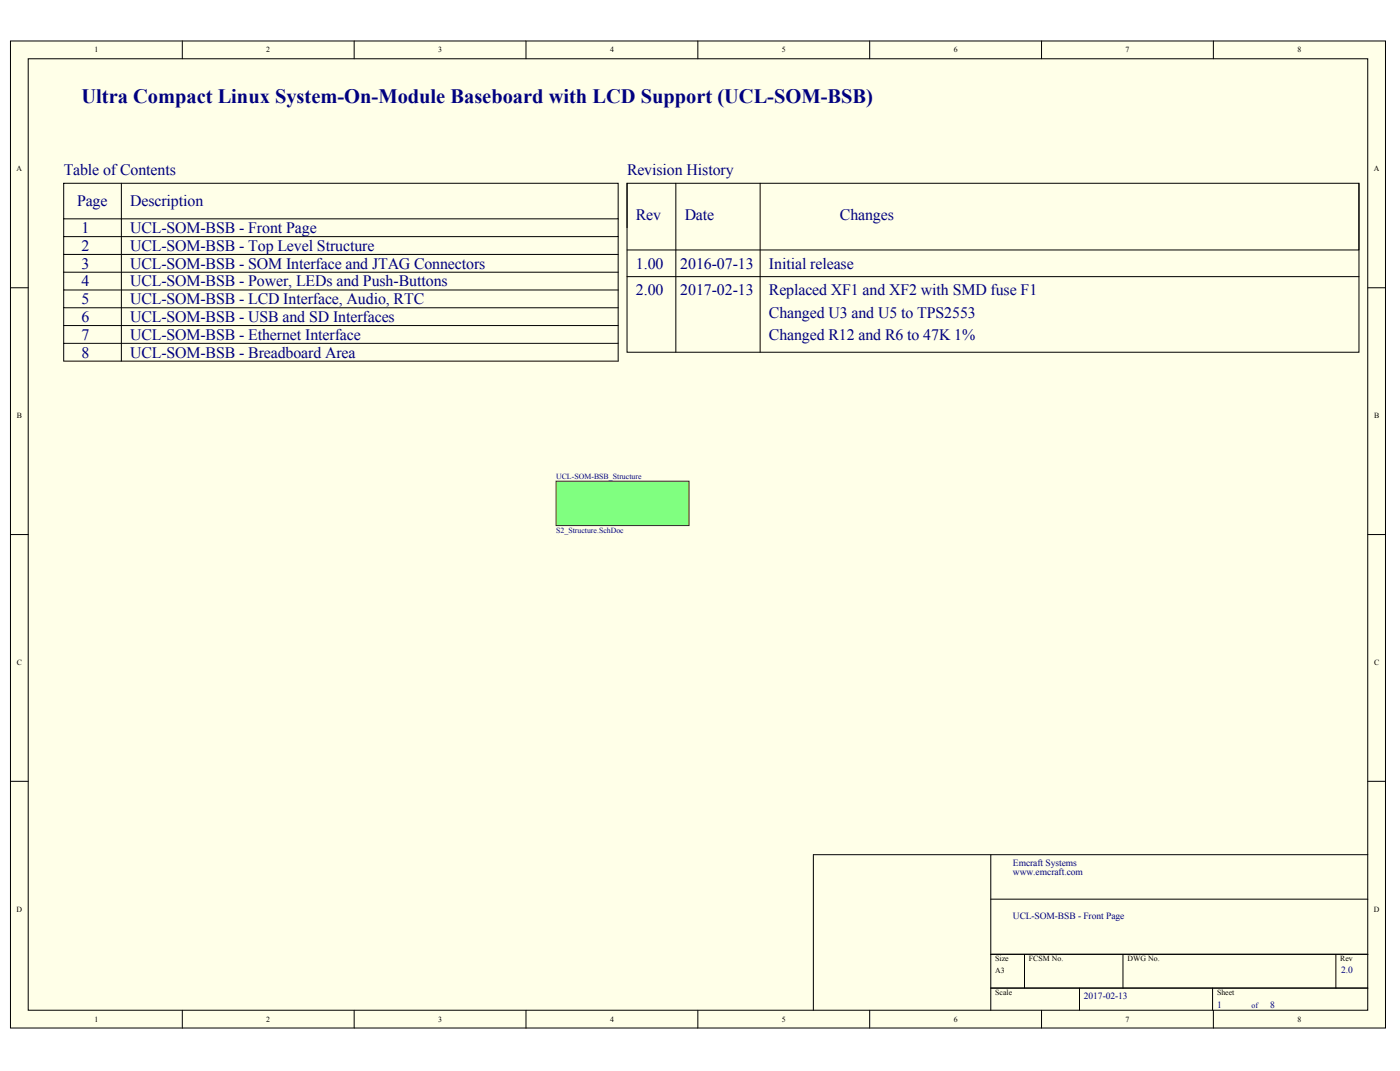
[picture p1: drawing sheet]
<svg xmlns="http://www.w3.org/2000/svg" width="271mm" height="207mm" viewBox="0 0 271 207" stroke-linecap="round" stroke-linejoin="round" font-family="sans-serif">
<defs><g id="words">
<text font-size="4" fill="#000080" x="15.8" y="19.9">Ultra Compact Linux System-On-Module Baseboard with LCD Support (UCL-SOM-BSB)</text>
<g font-size="3.1" fill="#000080">
<text x="12.3" y="33.9">Table of Contents</text>
<text x="121.3" y="33.9">Revision History</text>
<text x="14.9" y="39.9">Page</text>
<text x="25.2" y="39.9">Description</text>
<text x="15.8" y="45.1">1</text>
<text x="25.2" y="45.1">UCL-SOM-BSB - Front Page</text>
<text x="123.1" y="42.5">Rev</text>
<text x="132.5" y="42.5">Date</text>
<text x="162.6" y="42.5">Changes</text>
<text x="15.8" y="48.5">2</text>
<text x="15.8" y="51.9">3</text>
<text x="25.2" y="48.5">UCL-SOM-BSB - Top Level Structure</text>
<text x="25.2" y="51.9">UCL-SOM-BSB - SOM Interface and JTAG Connectors</text>
<text x="123.1" y="51.9">1.00</text>
<text x="131.6" y="51.9">2016-07-13</text>
<text x="148.8" y="51.9">Initial release</text>
<text x="15.8" y="55.4">4</text>
<text x="15.8" y="58.8">5</text>
<text x="25.2" y="55.4">UCL-SOM-BSB - Power, LEDs and Push-Buttons</text>
<text x="25.2" y="58.8">UCL-SOM-BSB - LCD Interface, Audio, RTC</text>
<text x="123.1" y="57.1">2.00</text>
<text x="131.6" y="57.1">2017-02-13</text>
<text x="148.8" y="57.1">Replaced XF1 and XF2 with SMD fuse F1</text>
<text x="15.8" y="62.3">6</text>
<text x="15.8" y="65.7">7</text>
<text x="25.2" y="65.7">UCL-SOM-BSB - Ethernet Interface</text>
<text x="25.2" y="62.3">UCL-SOM-BSB - USB and SD Interfaces</text>
<text x="148.8" y="61.4">Changed U3 and U5 to TPS2553</text>
<text x="148.8" y="65.7">Changed R12 and R6 to 47K 1%</text>
<text x="15.8" y="69.1">8</text>
<text x="25.2" y="69.1">UCL-SOM-BSB - Breadboard Area</text>
</g>
<g font-size="1.8" fill="#000080">
<text x="196" y="167.4">Emcraft Systems</text>
<text x="196" y="169.1">www.emcraft.com</text>
<text x="196" y="177.7">UCL-SOM-BSB - Front Page</text>
<text x="259.6" y="188">2.0</text>
<text x="209.8" y="193.2">2017-02-13</text>
<text x="235.5" y="194.9">1</text>
<text x="245.8" y="194.9">8</text>
</g>
<g font-size="1.5">
<text x="18.3" y="10.1">1</text>
<text x="51.5" y="10.1">2</text>
<text x="84.8" y="10.1">3</text>
<text x="118.1" y="10.1">4</text>
<text x="151.3" y="10.1">5</text>
<text x="184.6" y="10.1">6</text>
<text x="217.8" y="10.1">7</text>
<text x="251.1" y="10.1">8</text>
<text x="3.2" y="33.1">A</text>
<text x="265.9" y="33.1">A</text>
<text x="3.2" y="80.8">B</text>
<text x="265.9" y="80.8">B</text>
<text x="3.2" y="128.6">C</text>
<text x="265.9" y="128.6">C</text>
<text x="3.2" y="176.3">D</text>
<text x="265.9" y="176.3">D</text>
<text x="192.6" y="185.9">Size</text>
<text x="199.1" y="185.9">FCSM No.</text>
<text x="218.2" y="185.9">DWG No.</text>
<text x="259.4" y="185.9">Rev</text>
<text x="192.6" y="188.1">A3</text>
<text x="18.3" y="197.6">1</text>
<text x="51.5" y="197.6">2</text>
<text x="84.8" y="197.6">3</text>
<text x="118.1" y="197.6">4</text>
<text x="151.3" y="197.6">5</text>
<text x="184.6" y="197.6">6</text>
<text x="192.6" y="192.4">Scale</text>
<text x="217.8" y="197.6">7</text>
<text x="235.5" y="192.4">Sheet</text>
<text x="251.1" y="197.6">8</text>
</g>
<g font-size="1.5" fill="#000080">
<text x="107.6" y="92.7">UCL-SOM-BSB_Structure</text>
<text x="107.6" y="103">S2_Structure.SchDoc</text>
<text x="242.2" y="194.8">of</text>
</g>
</g></defs>
<g fill="#ffffe8" stroke="#000" stroke-width=".19">
<path d="M2 7.9h266.1v190.9h-266.1z"/>
<path d="M5.5 11.4h259.2v183.9h-259.2z"/>
</g>
<g fill="none" stroke="#000" stroke-width=".19">
<path d="M35.3 7.9v3.5M68.5 7.9v3.5M101.8 7.9v3.5M135 7.9v3.5M168.3 7.9v3.5M201.6 7.9v3.5M234.8 7.9v3.5M121.3 35.4v32.7h141.7v-32.7M130.8 35.4v32.7M147.1 35.4v32.7M2 55.6h3.5M121.3 44v-8.6h141.7v12.9h-141.7"/>
<path d="M264.7 55.6h3.4M2 103.4h3.5M264.7 103.4h3.4M2 151.1h3.5M264.7 151.1h3.4M191.7 165.3v30M191.7 173.9h73M264.7 165.3h-107.3v30M35.3 195.3v3.5M68.5 195.3v3.5M101.8 195.3v3.5M135 195.3v3.5"/>
<path d="M168.3 195.3v3.5M191.7 184.5h73M191.7 191.1h73M198.3 184.5v6.6M201.6 195.3v3.5M208.9 191.1v4.2M217.3 184.5v6.6M234.7 191.1v4.2M234.8 195.3v3.5M258.5 184.5v6.6"/>
</g>
<path d="M107.6 93h25.7v8.6h-25.7z" fill="#80ff80" stroke="#800000" stroke-width=".19"/>
<path d="M12.3 35.4h107.3v6.9h-107.3zM23.5 35.4v34.4M12.3 42.3v3.5h107.3v-3.5M12.3 45.8v3.4h107.3M12.3 49.2v3.4h107.3M12.3 52.6v3.5h107.3M12.3 56.1v3.4h107.3M12.3 59.5v6.9h107.3M119.6 45.8v24h-107.3v-3.4M121.3 53.5h141.7M12.3 62.9h107.3" fill="none" stroke="#000" stroke-width=".19"/>
<use href="#words"/>
</svg>
